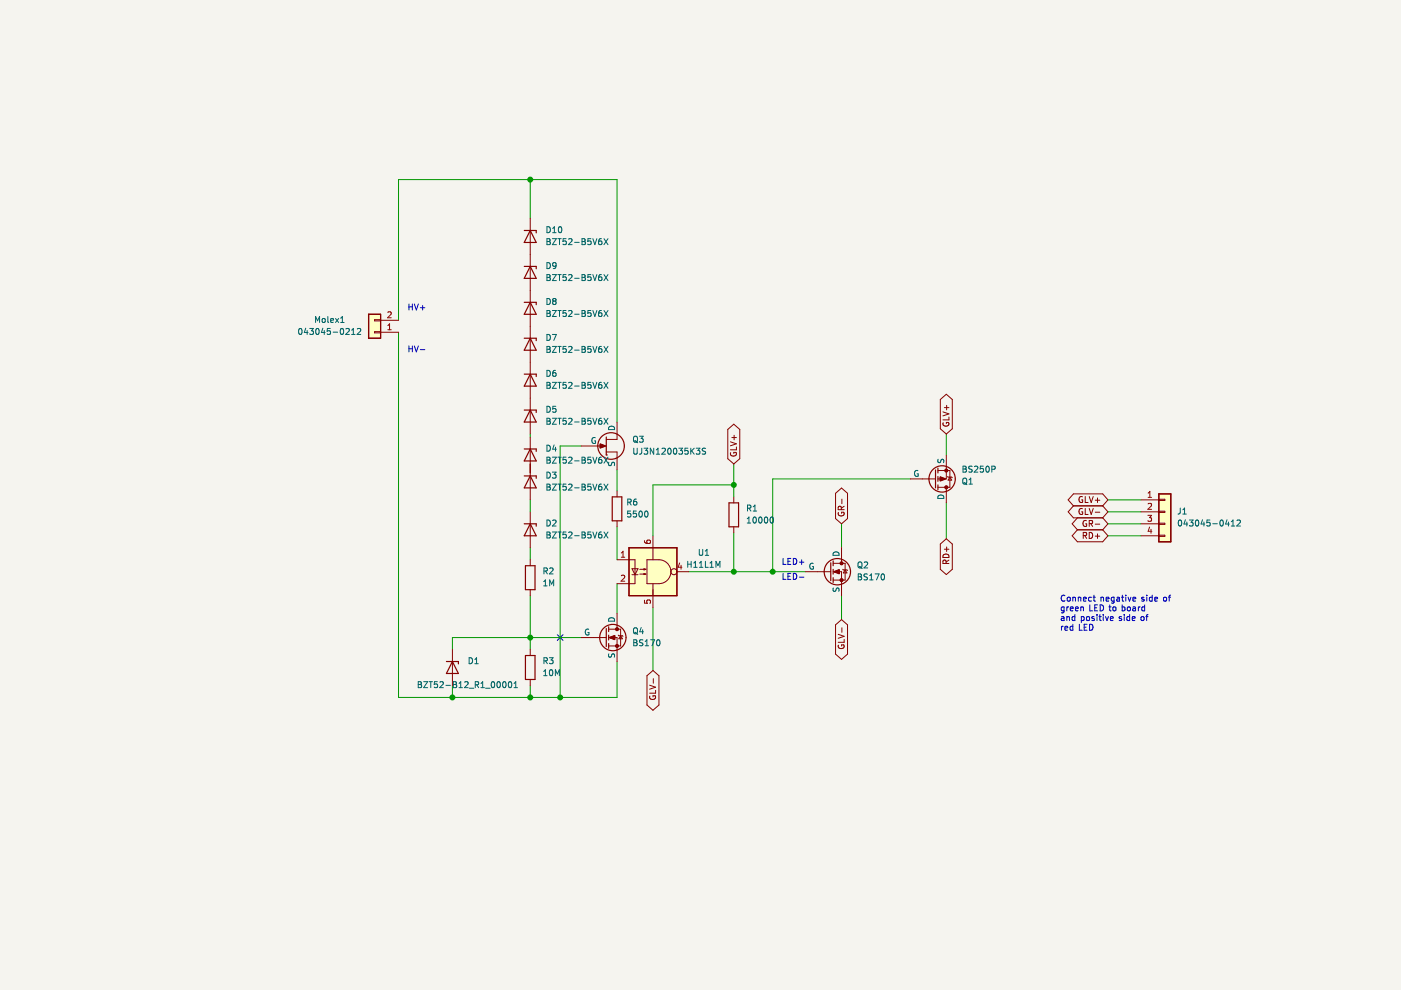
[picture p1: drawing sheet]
<svg xmlns="http://www.w3.org/2000/svg" width="297mm" height="210mm" viewBox="0 0 297 210" stroke-linecap="round" stroke-linejoin="round" font-family="sans-serif">
<path d="M.1 0h297v209.9h-297z" fill-rule="evenodd" fill="#f5f4ef" stroke="#f5f4ef" stroke-width=".35"/>
<g fill="#ffffc2" stroke="#ffffc2" stroke-width=".35">
<path d="M133.4 116.1h10.1v10.2h-10.1z" fill-rule="evenodd"/>
<path d="M245.7 104.7h2.5v10.2h-2.5z" fill-rule="evenodd"/>
<path d="M78.1 66.6h2.6v5.1h-2.6z" fill-rule="evenodd"/>
</g>
<g fill="none" stroke="#840000" stroke-width=".25">
<path d="M111.2 48.9h2.5v.5M111.2 56.5h2.5v.5M112.4 48.9l1.3 2.5h-2.5zM112.4 56.5l1.3 2.5h-2.5zM78.1 66.6h2.6v5.1h-2.6zM111.2 71.7h2.5v.5M111.2 64.1h2.5v.5M111.2 79.3h2.5v.5M112.4 64.1l1.3 2.5h-2.5zM112.4 79.3l1.3 2.6h-2.5zM112.4 71.7l1.3 2.6h-2.5zM111.2 86.9h2.5v.6"/>
<path d="M111.2 95.2h2.5v.5M112.4 95.2l1.3 2.5h-2.5zM112.4 86.9l1.3 2.6h-2.5zM128.5 96.5h.1M128.5 92.7v3.8M198.4 99.6v3.8M198.9 99.3v1M111.2 111.1h2.5v.5M111.2 100.9h2.5v.5M111.4 119.9h2v5.1h-2zM112.4 111.1l1.3 2.5h-2.5zM112.4 100.9l1.3 2.5h-2.5z"/>
<path d="M129.8 105.4h2v5h-2zM133.4 116.1h10.1v10.2h-10.1zM154.6 106.6h2v5.1h-2zM176.1 119.3v3.8M176.6 118.9v1M198.9 101v1.1M198.9 102.8v1M245.7 104.7h2.5v10.2h-2.5zM111.4 139h2v5.1h-2zM128.5 133.3v3.8M129 132.9v1M129 134.7v1"/>
<path d="M129 136.4v1.1M176.6 120.7v1M176.6 122.5v1M94.6 140.3h2.6v.5M95.9 140.3l1.3 2.5h-2.6z"/>
<circle cx="129.6" cy="94.6" r="2.82"/>
<circle cx="199.7" cy="101.5" r="2.79"/>
<circle cx="129.9" cy="135.2" r="2.79"/>
<circle cx="177.5" cy="121.2" r="2.79"/>
</g>
<path d="M118.2 134.6l1.2 1.2M119.4 134.6l-1.2 1.2" fill="none" stroke="#000084" stroke-width=".21"/>
<g fill="none" stroke="#009600" stroke-width=".21">
<path d="M112.4 38.1v8.2M84.5 67.9v-29.8h46.3v51.4M84.5 70.4v77.5h46.3v-7.6M112.4 92v.7M112.4 98.4v1.9M123.2 94.6h-4.4v53.3M130.8 99.6v4.5M155.6 98.4v7M200.6 92v4.5M112.4 106v2.5M112.4 116.1v2.6M130.8 111.7v7"/>
<path d="M155.6 102.8h-17.2v10.8M155.6 113v8.2M178.4 111.1v5M193 101.5h-29.2v19.7M200.6 106.6v7.6M234.9 106h7M234.9 111.1h7M234.9 113.6h7M234.9 108.5h7M112.4 126.3v11.4M123.2 135.2h-27.3v2.5M130.8 123.8v6.3"/>
<path d="M138.4 128.8v13.4M146.1 121.2h24.7M178.4 126.3v5.1M95.9 145.3v2.6M112.4 145.3v2.6"/>
</g>
<g fill="none" stroke="#0000c2" stroke-width=".21">
<path d="M86.7 64.5v1.2M86.7 73.3v1.3M86.7 73.9h.7M86.7 65.1h.7M87.4 64.5v1.2M87.4 73.3v1.3M87.8 73.3l.5 1.3 .4-1.3M87.8 64.5l.5 1.2 .4-1.2M89.1 74.1h1M89.1 65.2h1M89.6 64.8v.9M166 118.4v1.3h.6"/>
<path d="M167.1 119h.4M167.7 118.4h-.6v1.3h.6M168.2 118.4a.64 .64 0 0 1 .7 .6 .64 .64 0 0 1-.7 .7zM169.5 119.2h.9M170 118.7v1M166 121.6v1.2h.6M167.1 122.2h.4M167.7 121.6h-.6v1.2h.6M168.2 121.6a.64 .64 0 0 1 .7 .6 .64 .64 0 0 1-.7 .6zM169.5 122.4h.9M225.1 130.8h.4l.1 .8M225.1 132.8v.8"/>
<path d="M225.4 132.8l-.3 .2M225.6 128.7h-.4l-.2 .2 .1 .6h.5M225.6 131l-.6 .3 .2 .3 .4-.1M225.6 128.7v1l-.2 .2h-.3M225.8 126.3a.56 .56 0 0 0-.8 .5 .56 .56 0 0 0 .8 .5M225.8 133.2l.6-.1-.1-.3h-.3l-.2 .2v.6h.5M226.2 128.7v.8M226.2 130.7v.9M226.2 130.9l.5-.1v.8M226.3 126.7l.2-.1 .4 .1-.1 .7-.5-.1zM226.6 128.7l-.4 .2M226.9 129.1l.6-.1v-.3h-.4l-.2 .2 .1 .6h.5"/>
<path d="M227.5 126.7h.5v.8M227.5 126.6v.9M227.5 132.4v1.2M227.5 132.8h-.4l-.2 .2 .1 .6h.5M227.9 130.8l-.4-.1-.2 .3 .1 .5h.5M227.9 130.3v1.3M228 129.1l.6-.1v-.3h-.4l-.2 .2 .1 .6h.5M228.6 126.7h.5l.1 .8M228.6 126.6v.9M228.8 132.4v1.2h.6M229.2 128.7v.8M229.2 128.8l.4-.1 .1 .8"/>
<path d="M229.3 130.8l.3-.1 .3 .3-.2 .5h-.4M229.3 130.7v1.3M229.7 127l.6-.1v-.2l-.4-.1-.2 .2 .1 .6h.5M229.9 133h.4M230.4 130.9l.2-.2 .4 .2-.1 .6h-.5zM230.5 132.4h-.6v1.2h.6M231 132.4a.64 .64 0 0 1 .7 .6 .64 .64 0 0 1-.7 .6zM231.1 128.3v1.2h.6M231.4 126.7l-.4-.1-.2 .3 .1 .5h.5M231.8 126.6h.4M231.9 126.2v1.1l.3 .2M232 130.8l-.3-.1-.2 .2 .1 .2 .4 .1v.3h-.5"/>
<path d="M232.1 128.9h.4M232.6 130.3v.1M232.6 130.7v.9M232.7 128.3h-.6v1.2h.6M233 130.7h.5M233.2 130.3v1.1l.3 .2M233.2 128.3a.64 .64 0 0 1 .8 .6 .64 .64 0 0 1-.8 .6zM233.4 126.7h.5l.1 .8M233.4 126.6v.9M233.9 130.3v.1M233.9 130.7v.9M234.4 130.7l.3 .9 .3-.9"/>
<path d="M234.5 127l.6-.1v-.2l-.4-.1-.2 .2 .1 .6h.5M235.1 128.7h.5M235.3 128.3v1l.3 .2M235.4 131.2l.6-.2v-.2l-.4-.1-.2 .2 .1 .6h.5M236.1 128.7h.3l.2 .2v.4l-.2 .2-.5-.2zM236.2 126.7l-.4-.1-.2 .3 .1 .5h.5M236.2 126.6v1l-.2 .3-.3-.1M236.8 126.7h.5l.1 .8M237.4 126.9l-.6 .3 .1 .3 .5-.1M237.8 130.8l-.3-.1-.2 .2v.2l.5 .1v.3h-.5M237.8 126.6h.5M237.9 128.7h.4l.2 .2-.1 .6h-.5"/>
<path d="M237.9 128.3v1.2M238 126.2v1.1l.3 .2M238.4 130.3v.1M238.4 130.7v.9M238.7 126.2v.1M238.7 126.6v.9M239.1 128.7h.3l.3 .2v.4l-.3 .2-.4-.2zM239.2 126.6l.3 .9 .3-.9M239.5 130.8l-.4-.1-.2 .3 .1 .5h.5M239.5 130.3v1.3M240.1 131.2l.6-.2-.1-.2-.4-.1-.1 .2v.6h.5M240.2 127l.6-.1-.1-.2-.3-.1-.2 .2 .1 .6h.4"/>
<path d="M240.2 128.7h.5l.1 .8M240.8 129l-.6 .2 .1 .3h.5M241.4 128.7v.8M241.7 128.7l-.3 .2M242 130.9l.1-.2 .4 .2-.1 .6h-.4zM242.5 126.7l-.3-.1-.2 .2 .1 .2 .4 .1v.3h-.5M242.7 128.7h-.4l-.2 .2 .1 .6h.5M242.7 128.3v1.2M242.9 130.7h.5M243.1 126.2v.1M243.1 126.6v.9M243.4 130.3l-.3 .2v1.1"/>
<path d="M244.3 126.7l-.4-.1-.2 .3 .1 .5h.5M244.3 126.2v1.3M244.8 127l.6-.1v-.2l-.4-.1-.2 .2 .1 .6h.5M246.8 126.7l.3-.1 .2 .3v.3l-.2 .3-.4-.3zM247.7 126.6h.5M248.2 126.2l-.3 .2v1.1"/>
</g>
<g fill="none" stroke="#840000" stroke-width=".21">
<path d="M112.4 46.3v45.7M79.4 67.8h1.3v.2h-1.3zM79.4 70.3h1.3v.3h-1.3zM80.7 70.4h3.8M80.7 67.9h3.8M112.4 92.7v13.3M123.2 94.6h5.3M127.3 94.2l1 .4-1 .3zM128.5 95.8h2.3v3.8M130.8 89.5v3.7h-2.3M154.3 91l1.3-1.1 1.2 1.1v6.3l-1.2 1.1-1.3-1.1zM154.9 93.7l1.2 .4-1.2 .4"/>
<path d="M154.9 96a.58 .58 0 0 0 .6 .7 .58 .58 0 0 0 .5-.8h-.4v.3M155.2 92.8h.9M155.6 92.3v1M156.1 94.8v.6h-1.2M198.9 99.8h2.5v3.5h-2.5M199.4 84.7l1.2-1.1 1.3 1.1v6.2l-1.3 1.1-1.2-1.1zM199.9 87.3l1.3 .5-1.3 .4M200 89.6a.58 .58 0 0 0 .6 .8 .58 .58 0 0 0 .5-.8h-.5v.2M200.2 86.4h1M200.6 96.5v5h-1.7M200.7 85.9v1M201.2 88.4v.6h-1.3"/>
<path d="M112.4 108.5v7.6M112.4 118.7v1.2M130.8 104.1v1.3M130.8 110.4v1.3M130.8 118.7h3.8v5.1h-3.8M137.2 118.7h2.5a2.54 2.54 0 0 1 2.5 2.5 2.54 2.54 0 0 1-2.5 2.6h-2.5zM138.4 113.6v5.1M155.6 105.4v1.2M155.6 111.7v1.3M176.6 119.4h2.6v3.6h-2.6M177.2 104.6l1.2-1.1 1.3 1.1v5.4l-1.3 1.1-1.2-1.1zM177.8 108.7a.58 .58 0 0 0 .6 .7 .58 .58 0 0 0 .5-.8h-.5v.2"/>
<path d="M178.4 108.1l-.1-.6-.5-.1-.1 .7h1.3M178.4 116.1v3.3M178.5 105.8v1M179 107.3l-.6 .5M193 101.5h5.4M199.4 115.3l1.2-1.1 1.3 1.1v5.4l-1.3 1.1-1.2-1.1zM199.4 101.2l1 .3-1 .4zM200.1 117.6a.66 .66 0 0 1 .8-.1 .66 .66 0 0 1 .3 .7h-1.3zM200.2 116.4h1M200.6 119.5l-.1-.6-.5-.1-.1 .7h1.3M200.6 103.3v3.3M200.7 116v.9"/>
<path d="M200.9 101l1 .3M201.2 118.7l-.6 .5M201.4 101.2l.4 .6h-.8zM227.6 107.3l-1.1 1.2 1.1 1.3h6.2M227.6 107.3l-1.1-1.3 1.1-1.3h6.2l1.1 1.3-1.1 1.3M227.6 107.3h6.2M228.4 109.8l-1.1 1.3 1.1 1.2M228.4 112.3h5.4M228.4 112.3l-1.1 1.3 1.1 1.3h5.4l1.1-1.3-1.1-1.3M229.5 105.3a.58 .58 0 0 0-.7 .6 .58 .58 0 0 0 .7 .5v-.4h-.2M229.5 107.9a.58 .58 0 0 0-.7 .6 .58 .58 0 0 0 .7 .5v-.5h-.2M229.7 113.6l.6-.1v-.5l-.6-.1v1.3"/>
<path d="M230 113.6l.4 .6M230.1 105.3v1.2h.6M230.1 107.8v1.3h.6M230.3 110.4a.58 .58 0 0 0-.7 .6 .58 .58 0 0 0 .8 .5v-.4h-.2M230.9 111h.6l.1-.5-.7-.1v1.2M230.9 112.9a.64 .64 0 0 1 .8 .6 .64 .64 0 0 1-.8 .7zM230.9 105.3l.5 1.2 .4-1.2M230.9 107.8l.5 1.3 .4-1.3M231.2 111l.5 .6M232.2 108.6h1M232.2 111.1h1M232.2 106.1h1"/>
<path d="M232.2 113.7h1M232.7 105.6v.9M232.7 113.2v1M233.8 109.8l1.1 1.3-1.1 1.2M233.8 107.3l1.1 1.2-1.1 1.3M241.9 106h3.8M241.9 108.5h3.8M241.9 111.1h3.8M241.9 113.6h3.8M245.7 105.9h1.3v.2h-1.3zM245.7 108.4h1.3v.3h-1.3zM245.7 110.9h1.3v.3h-1.3z"/>
<path d="M245.7 113.5h1.3v.2h-1.3zM95.9 137.7v7.6M112.4 125v1.3M112.4 137.7v1.3M123.2 135.2h5.3M129 135.2h1.8v5.1M129 133.4h2.6v3.6h-2.6M129.3 135.2l1-.4v.8zM130.8 130.1v3.3M131.1 134.7l1 .2M131.6 134.8l.4 .6h-.8zM134 121.9h1.3"/>
<path d="M134 120.6h1.3l-.7 1.3zM135.6 121.7h1.3M135.6 120.7h1.3M136.5 121.6l.4 .1-.4 .2zM136.5 120.6l.4 .1-.4 .1zM138.4 123.8v5M143.5 121.2h2.6M170.8 121.2h5.3M176.6 121.2h1.8v5.1M176.9 121.2l1-.4v.8zM177.2 132.5l1.2-1.1 1.3 1.1v6.2l-1.3 1.1-1.2-1.1zM177.7 134.5l1.3 .4-1.3 .4"/>
<path d="M177.8 136.8a.58 .58 0 0 0 .6 .7 .58 .58 0 0 0 .5-.8h-.5v.3M178.5 133.1v1M178.7 120.7l1 .3M179 135.6v.6h-1.3M179.2 120.8l.4 .7h-.8zM112.4 144.1v1.2M137.2 143.3l1.2-1.1 1.3 1.1v6.2l-1.3 1.1-1.2-1.1zM137.7 145.3l1.3 .4-1.3 .4M137.8 147.6a.58 .58 0 0 0 .6 .7 .58 .58 0 0 0 .5-.8h-.4v.3M138.5 143.9v1M139 146.4v.6h-1.3"/>
<circle cx="200.6" cy="99.8" r=".25"/>
<circle cx="178.4" cy="119.4" r=".25"/>
<circle cx="200.6" cy="103.3" r=".25"/>
<circle cx="130.8" cy="137" r=".25"/>
<circle cx="130.8" cy="133.4" r=".25"/>
<circle cx="142.9" cy="121.2" r=".63"/>
<circle cx="178.4" cy="123" r=".25"/>
</g>
<g fill="#840000" stroke="#840000" stroke-width=".35">
<path d="M129.3 135.2l1-.4v.8z"/>
<path d="M127.3 94.2l1 .4-1 .3z"/>
<path d="M199.4 101.2l1 .3-1 .4z"/>
<path d="M176.9 121.2l1-.4v.8z"/>
<circle cx="130.8" cy="137" r=".25"/>
<circle cx="130.8" cy="133.4" r=".25"/>
<circle cx="200.6" cy="99.8" r=".25"/>
<circle cx="200.6" cy="103.3" r=".25"/>
<circle cx="178.4" cy="123" r=".25"/>
<circle cx="178.4" cy="119.4" r=".25"/>
</g>
<g fill="none" stroke="#006464" stroke-width=".21">
<path d="M116 58.2h.4l.2 .3-.2 .3 .2 .1 .1 .3-.3 .3h-.4zM116 48.1a.64 .64 0 0 1 .7 .6 .64 .64 0 0 1-.7 .6zM116 50.6h.4l.2 .2-.2 .4 .2 .1 .1 .3-.3 .3h-.4zM116 55.7a.64 .64 0 0 1 .7 .6 .64 .64 0 0 1-.7 .6zM116 51.2h.4M116 58.8h.4M117.1 50.6h.9l-.9 1.3h.9M117.1 58.2h.9l-.9 1.3h.9M117.2 49.3h.7M117.2 48.4l.3-.3v1.2M117.9 56.2l-.2 .3-.4-.1-.1-.6 .5-.1 .2 .2-.1 .7-.1 .3h-.4M118.3 50.6h.7"/>
<path d="M118.3 58.2h.7M118.5 48.2l.2-.1a.68 .68 0 0 1 .4 .6 .68 .68 0 0 1-.4 .6l-.3-.4zM118.6 50.6v1.3M118.6 58.2v1.3M120 58.2h-.6v.6h.6v.6l-.2 .1-.4-.1M120 50.6h-.6v.6l.6-.1v.7l-.2 .1-.4-.1M120.6 50.7l.4-.1 .3 .4-.8 .9h.8M120.6 58.3l.4-.1 .3 .4-.8 .9h.8M121.8 51.4h1M121.8 59h1M123.4 50.6h.4l.3 .2-.3 .4 .3 .1v.3l-.2 .3h-.5zM123.4 58.2h.4l.3 .3-.3 .3 .3 .1v.3l-.2 .3h-.5z"/>
<path d="M123.4 51.2h.4M123.4 58.8h.4M125.3 58.2h-.6l-.1 .6h.6l.1 .6-.2 .1-.5-.1M125.3 50.6h-.6l-.1 .6 .6-.1 .1 .7-.2 .1-.5-.1M125.7 50.6l.4 1.3 .4-1.3M125.7 58.2l.4 1.3 .4-1.3M127.5 58.2l-.4 .1-.1 .2-.1 .7 .2 .3 .5-.1-.1-.6-.4-.1-.2 .2M127.5 50.6l-.4 .1-.1 .2-.1 .7 .2 .3 .5-.1-.1-.7h-.4l-.2 .2M128.1 50.6l.8 1.3M128.1 58.2l.8 1.3M128.9 50.6l-.8 1.3M128.9 58.2l-.8 1.3"/>
<path d="M63.4 69.8l.2-.2a.68 .68 0 0 1 .5 .7 .68 .68 0 0 1-.5 .6l-.3-.5zM64.8 69.6l-.3 .9h.8M65.1 70.1v.8M65.7 69.6h.8l-.5 .5 .4 .1v.6l-.2 .1-.5-.1M66.9 68.4v-1.3l.4 .9 .5-.9v1.3M67.1 69.8l.1-.2a.68 .68 0 0 1 .5 .7 .68 .68 0 0 1-.5 .6l-.3-.5zM68.4 67.6l.1-.1 .4 .1-.1 .7h-.4zM68.4 69.6l-.3 .9h.8M68.8 70.1v.8M69.5 67.1v1.1l.2 .2M70 69.6h-.6v.6h.6v.6l-.2 .1-.4-.1M70.1 67.9l.6-.1v-.2l-.4-.1-.2 .2 .1 .6h.5"/>
<path d="M70.6 70.4h1M71.1 67.5l.7 .9M71.8 67.5l-.7 .9M72.2 68.4h.8M72.2 67.5l.4-.4v1.3M72.3 69.8l.1-.2a.68 .68 0 0 1 .5 .7 .68 .68 0 0 1-.5 .6l-.3-.5zM73.3 69.8l.5-.2 .3 .4-.8 .9h.8M74.6 70.9h.7M74.6 70l.3-.4v1.3M75.8 69.8l.4-.2 .3 .4-.8 .9h.8M116 70.9a.64 .64 0 0 1 .7 .6 .64 .64 0 0 1-.7 .7zM116 65.8h.4l.2 .3-.2 .3 .2 .2 .1 .3-.3 .2h-.4z"/>
<path d="M116 63.3a.64 .64 0 0 1 .7 .6 .64 .64 0 0 1-.7 .7zM116 73.5h.4l.2 .2-.2 .4 .2 .1 .1 .3-.3 .2h-.4zM116 78.5a.64 .64 0 0 1 .7 .7 .64 .64 0 0 1-.7 .6zM116 66.4h.4M116 74.1h.4M117.1 65.8h.9l-.9 1.3h.9M117.1 70.9h.9l-.6 1.3M117.1 73.5h.9l-.9 1.2h.9M117.4 63.8l-.2 .3v.3l.2 .2h.3l.2-.3v-.2l-.2-.3M117.4 63.8l-.2-.2 .2-.3h.3l.2 .2-.2 .3M117.4 63.8h.3M117.8 78.5l-.4 .1-.2 .2v.8l.2 .2 .4-.1v-.6l-.4-.1-.2 .3"/>
<path d="M118.3 65.8h.7M118.3 73.5h.7M118.6 65.8v1.3M118.6 73.5v1.2M120 65.8h-.6v.6h.6v.6l-.2 .1-.4-.1M120 73.5h-.6v.6l.6-.1v.6l-.2 .1-.4-.1M120.6 73.6l.4-.1 .3 .3-.8 .9h.8M120.6 66l.4-.2 .3 .4-.8 .9h.8M121.8 66.6h1M121.8 74.2h1M123.4 65.8h.4l.3 .3-.3 .3 .3 .2v.3l-.2 .2h-.5zM123.4 73.5h.4l.3 .2-.3 .4 .3 .1v.3l-.2 .2h-.5z"/>
<path d="M123.4 66.4h.4M123.4 74.1h.4M125.3 65.8h-.6l-.1 .6h.6l.1 .6-.2 .1-.5-.1M125.3 73.5h-.6l-.1 .6 .6-.1 .1 .6-.2 .1-.5-.1M125.7 65.8l.4 1.3 .4-1.3M125.7 73.5l.4 1.2 .4-1.2M127.5 65.8l-.4 .1-.1 .2-.1 .8 .2 .2 .5-.1-.1-.6-.4-.1-.2 .3M127.5 73.5h-.4l-.1 .3-.1 .7 .2 .2 .5-.1-.1-.6-.4-.1-.2 .3M128.1 65.8l.8 1.3M128.1 73.5l.8 1.2M128.9 65.8l-.8 1.3M128.9 73.5l-.8 1.2"/>
<path d="M116 88.7h.4l.2 .2-.2 .4 .2 .1 .1 .3-.3 .3h-.4zM116 81.1h.4l.2 .2-.2 .4 .2 .1 .1 .3-.3 .2h-.4zM116 86.1a.64 .64 0 0 1 .7 .7 .64 .64 0 0 1-.7 .6zM116 94.4a.64 .64 0 0 1 .7 .6 .64 .64 0 0 1-.7 .7zM116 96.9h.4l.2 .3-.2 .3 .2 .2 .1 .3-.3 .2h-.4zM116 97.5h.4M116 89.3h.4M116 81.7h.4M117.1 96.9h.9l-.9 1.3h.9M117.1 88.7h.9l-.9 1.3h.9M117.1 81.1h.9l-.9 1.2h.9M117.5 94.3l-.3 .9h.8"/>
<path d="M117.8 94.8v.9M117.8 86.1h-.6v.6h.6v.6l-.1 .1-.5-.1M118.3 96.9h.7M118.3 88.7h.7M118.3 81.1h.7M118.6 81.1v1.2M118.6 88.7v1.3M118.6 96.9v1.3M120 88.7h-.6v.6l.6-.1v.6l-.2 .2-.4-.2M120 81.1h-.6v.6l.6-.1v.6l-.2 .1-.4-.1M120 96.9h-.6v.6h.6v.6l-.2 .1-.4-.1M120.6 81.2l.4-.1 .3 .3-.8 .9h.8"/>
<path d="M120.6 88.8l.4-.1 .3 .3-.8 1h.8M120.6 97.1l.4-.2 .3 .4-.8 .9h.8M121.8 97.7h1M121.8 89.5h1M121.8 81.9h1M123.4 81.1h.4l.3 .2-.3 .4 .3 .1v.3l-.2 .2h-.5zM123.4 88.7h.4l.3 .2-.3 .4 .3 .1v.3l-.2 .3h-.5zM123.4 96.9h.4l.3 .3-.3 .3 .3 .2v.3l-.2 .2h-.5zM123.4 97.5h.4M123.4 89.3h.4M123.4 81.7h.4M125.3 96.9h-.6l-.1 .6h.6l.1 .6-.2 .1-.5-.1"/>
<path d="M125.3 88.7h-.6l-.1 .6 .6-.1 .1 .6-.2 .2-.5-.2M125.3 81.1h-.6l-.1 .6 .6-.1 .1 .6-.2 .1-.5-.1M125.7 96.9l.4 1.3 .4-1.3M125.7 88.7l.4 1.3 .4-1.3M125.7 81.1l.4 1.2 .4-1.2M126.2 92.8a.58 .58 0 0 0-.7 .6 .58 .58 0 0 0 .8 .5v-.4h-.3M127.5 96.9l-.4 .1-.1 .2-.1 .8 .2 .2 .5-.1-.1-.6-.4-.1-.2 .3M127.5 81.1h-.4l-.1 .3-.1 .7 .2 .2 .5-.1-.1-.6-.4-.1-.2 .3M127.5 88.7h-.4l-.1 .3-.1 .7 .2 .3 .5-.2-.1-.6h-.4l-.2 .2M128.1 96.9l.8 1.3M128.1 88.7l.8 1.3M128.1 81.1l.8 1.2"/>
<path d="M128.9 96.9l-.8 1.3M128.9 88.7l-.8 1.3M128.9 81.1l-.8 1.2M129.1 98v.7h.4l.3-.6 .3-.1 .2 .2-.1 .5M129.2 90.5a.66 .66 0 0 1 .8-.1 .66 .66 0 0 1 .3 .7h-1.3zM134.4 92.7l.2-.2a.43 .43 0 0 1 .6 .4v.4a.42 .42 0 0 1-.5 .5 .42 .42 0 0 1-.4-.5zM134.4 95v1.1l.2 .2h.3l.2-.2v-1.1M134.6 93.5l.6 .4M135.6 92.5h.8l-.5 .5 .4 .1v.5l-.2 .2-.5-.2M136.1 95l-.1 1.1-.4 .2M136.5 95h.8l-.4 .5 .4 .1v.6l-.2 .1-.6-.1M138.6 95v1.3l-.7-1.3v1.3"/>
<path d="M139.1 96.3h.8M139.1 95.4l.4-.4v1.3M140.4 95.1l.4-.1 .3 .4-.8 .9h.8M141.7 95.1l.2-.1a.68 .68 0 0 1 .4 .7 .68 .68 0 0 1-.4 .6l-.3-.5zM142.9 95.1l.2-.1a.68 .68 0 0 1 .4 .7 .68 .68 0 0 1-.4 .6l-.3-.5zM143.9 95h.8l-.4 .5 .3 .1v.6l-.1 .1-.6-.1M145.9 95h-.6l-.1 .6h.6l.1 .6-.2 .1-.5-.1M146.5 95v1.3M146.6 95.6l.6 .7M147.2 95l-.7 .8M147.6 95h.8l-.4 .5 .3 .1v.6l-.1 .1-.6-.1M149.6 95.1h-.7v.4l.6 .3 .1 .3-.2 .2-.5-.1"/>
<path d="M194.6 99.8a.58 .58 0 0 0-.7 .6 .58 .58 0 0 0 .8 .5v-.4h-.3M198.9 97.4l.1 .6h.3l.3-.5 .3-.1 .2 .2-.1 .5M204.2 98.8h.4l.2 .3-.2 .3 .2 .2 .1 .3-.2 .2h-.5zM204.2 99.4h.4M206.1 98.9l-.6 .1v.3l.5 .3 .1 .3-.2 .2-.5-.1M206.6 99l.5-.2 .2 .4-.8 .9h.8M208.5 98.8h-.6l-.1 .6h.6l.1 .6-.2 .1-.5-.1M209.1 99l.2-.2a.68 .68 0 0 1 .5 .7 .68 .68 0 0 1-.5 .6l-.3-.5zM210.3 99.5l.6-.1 .1-.4-.7-.2v1.3M116 102.6h.4l.2 .3-.2 .3 .2 .2 .1 .3-.3 .2h-.4zM116 100.1a.64 .64 0 0 1 .7 .6 .64 .64 0 0 1-.7 .7zM116 110.3a.64 .64 0 0 1 .7 .6 .64 .64 0 0 1-.7 .6z"/>
<path d="M116 112.8h.4l.2 .2-.2 .4 .2 .1 .1 .3-.3 .3h-.4zM116 113.4h.4M116 103.2h.4M117.1 100.1h.8l-.4 .5 .3 .1v.6l-.1 .1-.6-.1M117.1 102.6h.9l-.9 1.3h.9M117.1 112.8h.9l-.9 1.3h.9M117.2 110.4l.5-.1 .2 .3-.8 .9h.8M118.3 102.6h.7M118.3 112.8h.7M118.6 102.6v1.3M118.6 112.8v1.3M120 102.6h-.6v.6h.6v.6l-.2 .1-.4-.1"/>
<path d="M120 112.8h-.6v.6l.6-.1v.6l-.2 .2-.4-.2M120.6 102.8l.4-.2 .3 .4-.8 .9h.8M120.6 112.9l.4-.1 .3 .4-.8 .9h.8M121.8 113.6h1M121.8 103.4h1M123.4 102.6h.4l.3 .3-.3 .3 .3 .2v.3l-.2 .2h-.5zM123.4 112.8h.4l.3 .2-.3 .4 .3 .1v.3l-.2 .3h-.5zM123.4 113.4h.4M123.4 103.2h.4M125.3 102.6h-.6l-.1 .6h.6l.1 .6-.2 .1-.5-.1M125.3 112.8h-.6l-.1 .6 .6-.1 .1 .6-.2 .2-.5-.2M125.7 112.8l.4 1.3 .4-1.3"/>
<path d="M125.7 102.6l.4 1.3 .4-1.3M127.5 102.6l-.4 .1-.1 .2-.1 .8 .2 .2 .5-.1-.1-.6-.4-.1-.2 .3M127.5 112.8l-.4 .1-.1 .2-.1 .7 .2 .3 .5-.2-.1-.6h-.4l-.2 .2M128.1 112.8l.8 1.3M128.1 102.6l.8 1.3M128.9 112.8l-.8 1.3M128.9 102.6l-.8 1.3M133.1 106.5l.6-.1 .1-.5-.7-.1v1.3M133.4 106.5l.4 .6M133.7 108.4h-.6l-.1 .6 .6-.1 .1 .6-.2 .1-.5-.1M134.9 105.8l-.3 .1-.2 .2-.1 .7 .3 .3 .4-.1-.1-.6-.3-.1-.3 .2M134.9 108.4h-.6v.6l.6-.1v.6l-.2 .1-.4-.1"/>
<path d="M135.6 108.5l.2-.1a.68 .68 0 0 1 .4 .6 .68 .68 0 0 1-.4 .6l-.3-.5zM136.8 108.5l.2-.1a.68 .68 0 0 1 .4 .6 .68 .68 0 0 1-.4 .6l-.3-.5zM145.8 119v1.3M145.8 119.6h.7M146.5 119v1.3M147.1 119.4l.3-.4v1.3M148.3 116.5v1l.2 .2h.2l.3-.2v-1M148.3 119.4l.4-.4v1.3M149.5 117.7h.8M149.5 116.8l.4-.3v1.2M149.6 119v1.3h.6M150.5 119.4l.4-.4v1.3"/>
<path d="M158.4 110l.4-.4v1.3M158.4 110.9h.8M158.5 107.8l.6-.1 .1-.5-.7-.1v1.3M158.8 107.8l.4 .6M159.7 108.4h.7M159.7 107.4l.4-.3v1.3M159.8 109.7l.1-.1a.68 .68 0 0 1 .5 .7 .68 .68 0 0 1-.5 .6l-.3-.5zM161 109.7l.1-.1a.68 .68 0 0 1 .5 .7 .68 .68 0 0 1-.5 .6l-.3-.5zM162.2 109.7l.2-.1a.68 .68 0 0 1 .4 .7 .68 .68 0 0 1-.4 .6l-.3-.5zM163.4 109.7l.2-.1a.68 .68 0 0 1 .4 .7 .68 .68 0 0 1-.4 .6l-.3-.5zM172.4 119.5a.58 .58 0 0 0-.7 .6 .58 .58 0 0 0 .8 .5v-.5h-.3M176.8 117.1a.66 .66 0 0 1 .8 0 .66 .66 0 0 1 .3 .6h-1.3z"/>
<path d="M182 119.3l.2-.2a.43 .43 0 0 1 .6 .5v.4a.42 .42 0 0 1-.5 .4 .42 .42 0 0 1-.4-.4zM183.2 119.3l.5-.2 .3 .4-.8 .9h.8M199 105.1a.66 .66 0 0 1 .8-.1 .66 .66 0 0 1 .3 .7h-1.3zM204.2 101.6l.2-.2a.43 .43 0 0 1 .6 .4v.4a.42 .42 0 0 1-.5 .5 .42 .42 0 0 1-.4-.5zM204.4 102.3l.6 .5M205.5 102.6h.7M205.5 101.7l.3-.3v1.2M249.9 110.4l.2-.1a.68 .68 0 0 1 .5 .6 .68 .68 0 0 1-.5 .6l-.3-.5zM250.2 107.7v1.1l-.4 .2M250.8 108.1l.3-.4v1.3M250.8 109h.7M251.3 110.2l-.3 .9h.8"/>
<path d="M251.6 110.7v.8M252.2 110.3h.8l-.5 .4 .4 .2v.5l-.2 .1-.5-.1M253.6 110.4l.1-.1a.68 .68 0 0 1 .5 .6 .68 .68 0 0 1-.5 .6l-.3-.5zM255 110.2l-.3 .9h.7M255.3 110.7v.8M256.5 110.3h-.6v.6l.6-.1v.6l-.2 .1-.4-.1M257.1 111h1M258.8 110.4l.1-.1a.68 .68 0 0 1 .5 .6 .68 .68 0 0 1-.5 .6l-.3-.5zM260.2 110.2l-.4 .9h.8M260.5 110.7v.8M261.1 111.5h.7M261.1 110.6l.3-.3v1.2"/>
<path d="M262.3 110.4l.4-.1 .3 .3-.8 .9h.8M99.5 139.5a.64 .64 0 0 1 .7 .6 .64 .64 0 0 1-.7 .6zM100.7 139.8l.3-.3v1.2M115.3 124.2h.7M115.3 123.3l.3-.3v1.2M115.3 121.1l.6-.1 .1-.5-.7-.1v1.3M115.6 121.1l.5 .6M116.5 139.5h.8l-.5 .4 .4 .2v.5l-.2 .1-.5-.1M116.5 124.2v-1.2l.5 .9 .4-.9v1.2M116.5 120.5l.5-.1 .3 .4-.8 .9h.8M124.8 133.4a.58 .58 0 0 0-.7 .6 .58 .58 0 0 0 .8 .5v-.4h-.3M129.1 138.6v.7h.4l.3-.6 .3-.1 .2 .3-.1 .4"/>
<path d="M129.2 131.1a.66 .66 0 0 1 .8-.1 .66 .66 0 0 1 .3 .7h-1.3zM134.4 133.3l.2-.2a.43 .43 0 0 1 .6 .4v.5a.42 .42 0 0 1-.5 .4 .42 .42 0 0 1-.4-.4zM134.4 135.6h.4l.2 .3-.2 .3 .2 .2 .1 .3-.2 .2h-.5zM134.4 136.2h.4M134.6 134.1l.6 .4M135.9 133l-.3 1h.8M136.2 133.5v.9M136.3 135.7l-.7 .1v.3l.6 .3 .1 .3-.2 .2h-.5M136.8 136.9h.7M136.8 136l.4-.4v1.3M137.9 135.6h.9l-.6 1.3M139.3 135.8l.2-.2a.68 .68 0 0 1 .4 .7 .68 .68 0 0 1-.4 .6l-.3-.5z"/>
<path d="M147.1 120.3h.7M148.3 120.3h.7M150.5 120.3h.8M151.8 120.3v-1.3l.4 .9 .4-.9v1.3M176.7 124.7v.6h.4l.2-.5 .4-.1 .2 .2-.1 .5M182 121.7h.4l.2 .2-.2 .4 .2 .1 .1 .3-.2 .3h-.5zM182 122.3h.4M182.2 120.1l.6 .4M183.9 121.7l-.7 .1v.4l.6 .2 .1 .3-.2 .3-.5-.1M184.4 123h.7M184.4 122l.3-.3v1.3M185.5 121.7h.9l-.6 1.3"/>
<path d="M186.9 121.8l.2-.1a.68 .68 0 0 1 .4 .6 .68 .68 0 0 1-.4 .7l-.3-.5zM88.7 144.5h.4l.2 .3-.2 .3 .2 .2 .1 .3-.2 .2h-.5zM88.7 145.1h.4M89.8 144.5h.9l-.9 1.3h.9M91 144.5h.7M91.3 144.5v1.3M92.7 144.5h-.6v.6h.6v.6l-.2 .1-.4-.1M93.3 144.7l.5-.2 .2 .4-.8 .9h.8M94.5 145.3h1M96.1 144.5h.4l.3 .3-.3 .3 .3 .2v.3l-.2 .2h-.5zM96.1 145.1h.4M97.3 144.9l.4-.4v1.3"/>
<path d="M97.3 145.8h.7M98.5 144.7l.5-.2 .3 .4-.8 .9h.8M99.5 145.9h1M100.7 140.7h.7M100.8 145.2l.6-.1v-.4l-.6-.2v1.3M101.1 145.2l.4 .6M102 145.8h.7M102 144.9l.3-.4v1.3M102.9 145.9h1M104.3 144.7l.2-.2a.68 .68 0 0 1 .4 .7 .68 .68 0 0 1-.4 .6l-.4-.5zM105.5 144.7l.2-.2a.68 .68 0 0 1 .4 .7 .68 .68 0 0 1-.4 .6l-.3-.5zM106.7 144.7l.2-.2a.68 .68 0 0 1 .4 .7 .68 .68 0 0 1-.4 .6l-.3-.5z"/>
<path d="M107.9 144.7l.2-.2a.68 .68 0 0 1 .4 .7 .68 .68 0 0 1-.4 .6l-.3-.5zM109 145.8h.7M109 144.9l.3-.4v1.3M115.3 142.4l.3-.4v1.3M115.3 143.3h.7M115.3 140.1h.6l.1-.5-.7-.1v1.2M115.6 140.1l.5 .6M116.6 142.1l.2-.1a.68 .68 0 0 1 .4 .6 .68 .68 0 0 1-.4 .7l-.3-.5zM117.7 143.3v-1.3l.5 .9 .4-.9v1.3"/>
</g>
<g fill="none" stroke="#a90000" stroke-width=".21">
<path d="M82.2 69.9h.8M82.2 69l.4-.4v1.3M82.2 66.2l.5-.1 .3 .4-.8 .9h.8M131.7 118.1h.8M131.7 117.2l.4-.3v1.2M136.6 114.6l.1 .4 .2 .2h.8l.2-.2-.1-.4h-.6l-.1 .4 .3 .2M144.1 119.4l-.3 .9h.8M144.4 119.8v.9M243.4 109.3h.8l-.5 .4 .4 .2v.5l-.2 .1-.5-.1M243.4 105.5h.8M243.4 104.5l.4-.3v1.3M243.4 106.8l.5-.1 .3 .4-.8 .9h.8"/>
<path d="M243.7 111.7l-.3 .9h.8M244 112.2v.9M131.7 122.1l.5-.1 .3 .3-.8 .9h.8M136.6 127.3v.6h.6v-.6h.6l.1 .1-.1 .5"/>
</g>
<g fill="#009600" stroke="#009600" stroke-width=".35">
<circle cx="112.4" cy="135.2" r=".46"/>
<circle cx="155.6" cy="102.8" r=".46"/>
<circle cx="155.6" cy="121.2" r=".46"/>
<circle cx="163.8" cy="121.2" r=".46"/>
<circle cx="112.4" cy="147.9" r=".46"/>
<circle cx="118.8" cy="147.9" r=".46"/>
<circle cx="95.9" cy="147.9" r=".46"/>
<circle cx="112.4" cy="38.1" r=".46"/>
</g>
</svg>
